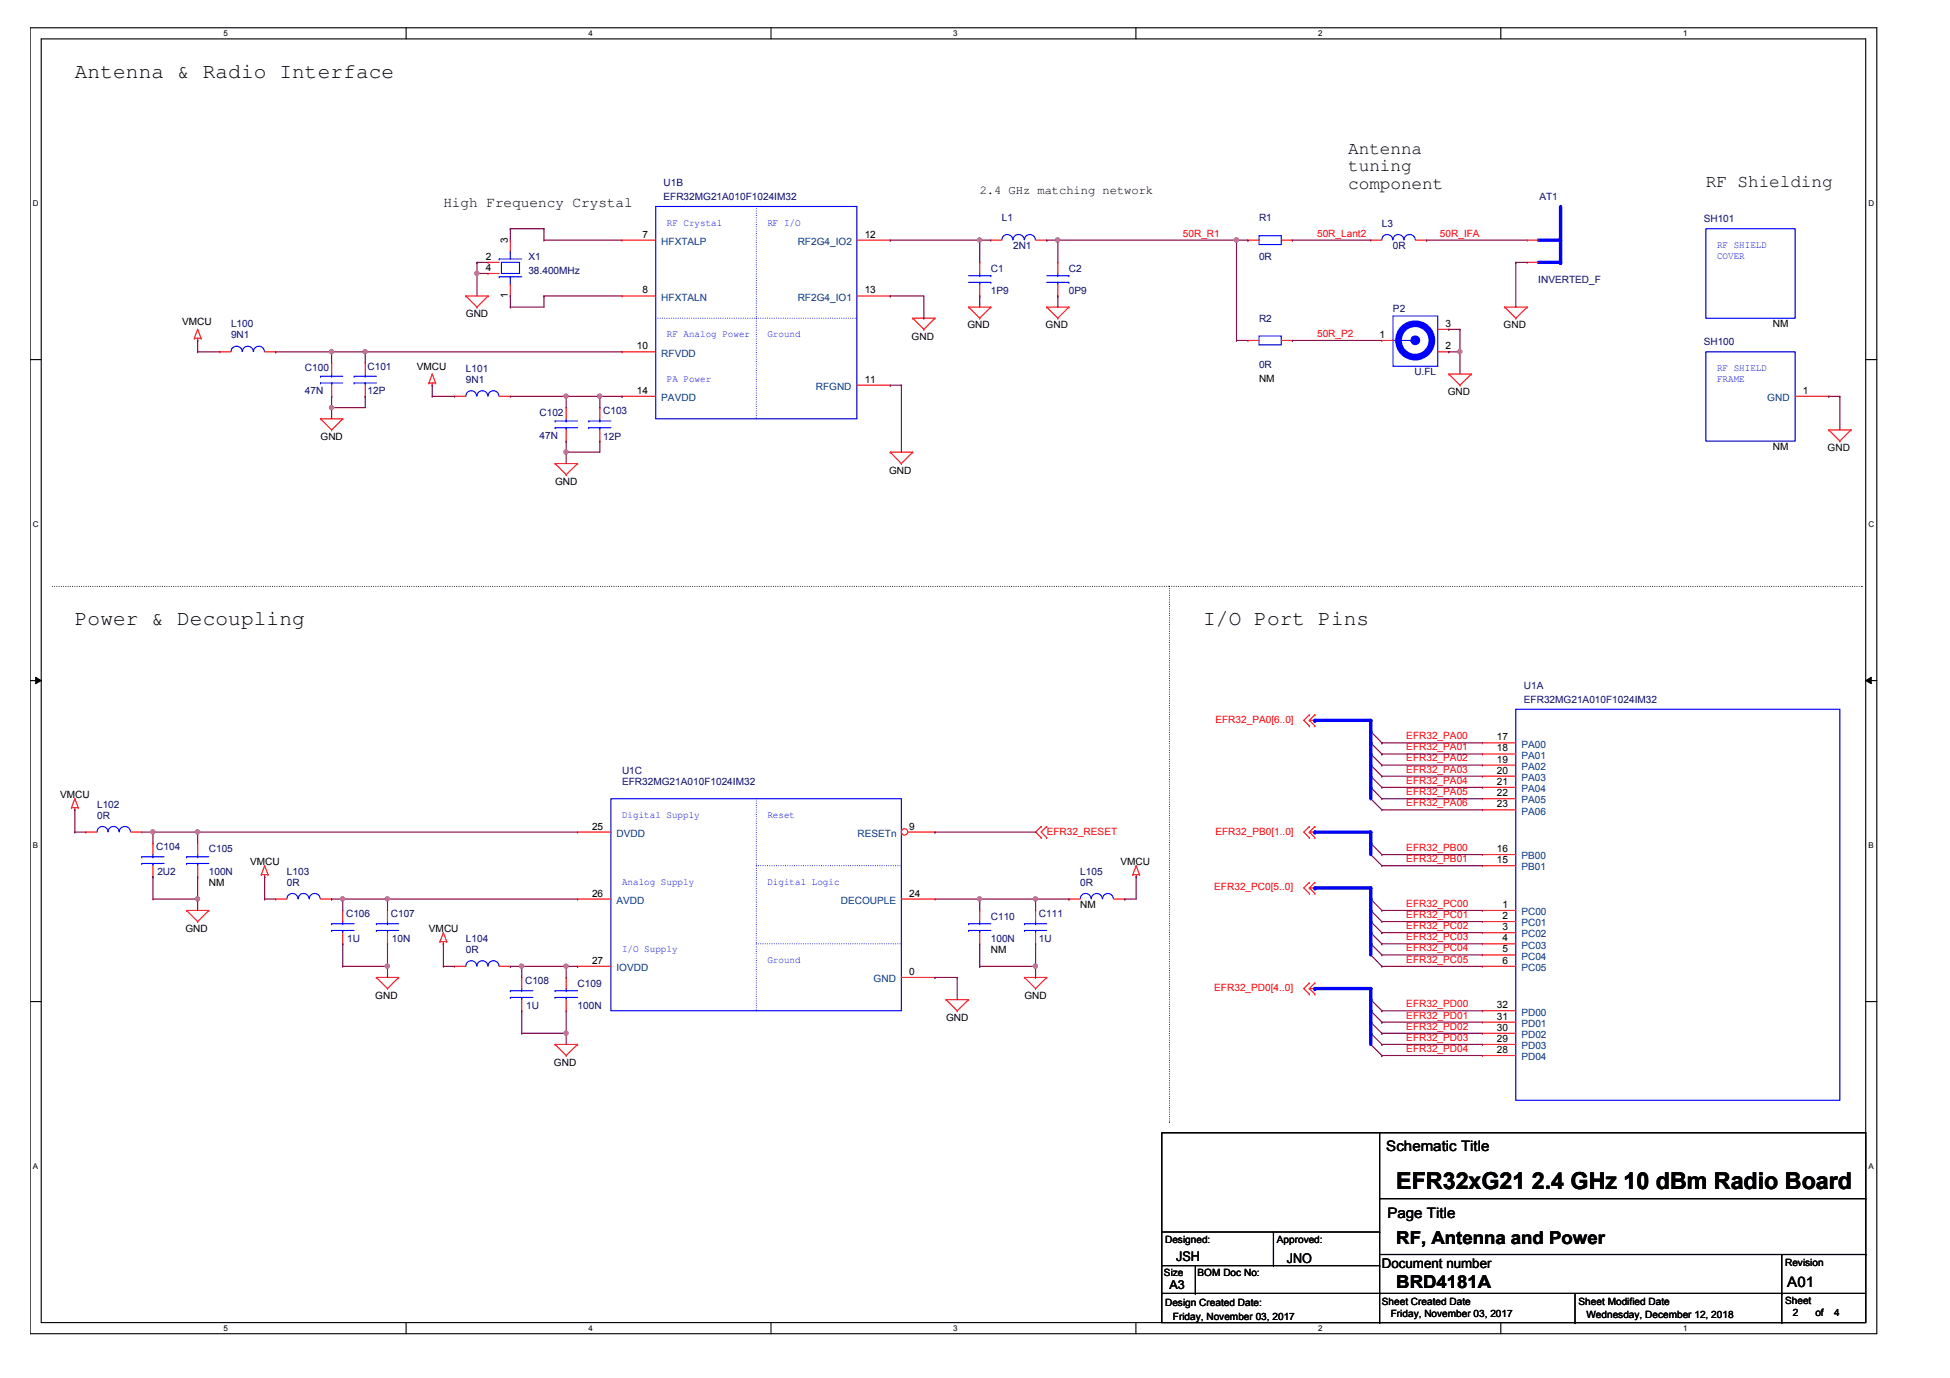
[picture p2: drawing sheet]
<svg xmlns="http://www.w3.org/2000/svg" width="297mm" height="210mm" viewBox="0 0 297 210" stroke-linecap="round" stroke-linejoin="round" font-family="sans-serif">
<defs><g id="words">
<text font-size="3.6" x="212.7" y="181.1">EFR32xG21 2.4 GHz 10 dBm Radio Board</text>
<g font-size="3.2">
<text x="11.4" y="11.9">Antenna &amp; Radio Interface</text>
<text x="11.4" y="95.2">Power &amp; Decoupling</text>
<text x="183.3" y="95.2">I/O Port Pins</text>
</g>
<g font-size="2.7">
<text x="205.4" y="23.4">Antenna</text>
<text x="205.4" y="26.1">tuning</text>
<text x="205.4" y="28.8">component</text>
<text x="259.9" y="28.5">RF Shielding</text>
<text x="212.7" y="189.5">RF, Antenna and Power</text>
<text x="212.7" y="196.2">BRD4181A</text>
</g>
<g font-size="2.2">
<text x="67.5" y="31.6">High Frequency Crystal</text>
<text x="211.2" y="175.3">Schematic Title</text>
<text x="211.3" y="185.5">Page Title</text>
<text x="272.3" y="196">A01</text>
</g>
<g font-size="2">
<text x="179.2" y="192.2">JSH</text>
<text x="196" y="192.3">JNO</text>
<text x="210.5" y="193.2">Document number</text>
</g>
<g font-size="1.9">
<text x="149.2" y="29.5">2.4 GHz matching network</text>
<text x="178.2" y="196.3">A3</text>
</g>
<g font-size="1.5" fill="#000080">
<text x="101.1" y="28.4">U1B</text>
<text x="101.1" y="30.5">EFR32MG21A010F1024IM32</text>
<text x="152.6" y="33.7">L1</text>
<text x="191.8" y="33.7">R1</text>
<text x="210.5" y="34.5">L3</text>
<text x="234.5" y="30.5">AT1</text>
<text x="259.5" y="33.9">SH101</text>
<text x="80.5" y="39.7">X1</text>
<text x="80.5" y="41.7">38.400MHz</text>
<text x="150.9" y="41.4">C1</text>
<text x="154.3" y="38">2N1</text>
<text x="162.8" y="41.4">C2</text>
<text x="191.8" y="39.7">0R</text>
<text x="212.2" y="38">0R</text>
<text x="150.9" y="44.7">1P9</text>
<text x="162.8" y="44.7">0P9</text>
<text x="212.2" y="47.5">P2</text>
<text x="234.3" y="43.1">INVERTED_F</text>
<text x="35.2" y="49.9">L100</text>
<text x="35.2" y="51.6">9N1</text>
<text x="191.8" y="49">R2</text>
<text x="259.5" y="52.6">SH100</text>
<text x="46.5" y="56.5">C100</text>
<text x="56" y="56.3">C101</text>
<text x="71" y="56.7">L101</text>
<text x="71" y="58.4">9N1</text>
<text x="191.8" y="56">0R</text>
<text x="215.4" y="57.2">U.FL</text>
<text x="46.5" y="60.1">47N</text>
<text x="56" y="60.1">12P</text>
<text x="82.2" y="63.3">C102</text>
<text x="91.9" y="63">C103</text>
<text x="82.2" y="66.9">47N</text>
<text x="91.9" y="67.1">12P</text>
<text x="232.1" y="105">U1A</text>
<text x="232.1" y="107.1">EFR32MG21A010F1024IM32</text>
<text x="94.8" y="117.9">U1C</text>
<text x="94.8" y="119.6">EFR32MG21A010F1024IM32</text>
<text x="14.8" y="123.1">L102</text>
<text x="14.8" y="124.8">0R</text>
<text x="23.8" y="129.5">C104</text>
<text x="31.8" y="129.8">C105</text>
<text x="24" y="133.3">2U2</text>
<text x="31.8" y="133.3">100N</text>
<text x="43.7" y="133.3">L103</text>
<text x="43.7" y="135">0R</text>
<text x="164.6" y="133.3">L105</text>
<text x="164.6" y="135">0R</text>
<text x="52.7" y="139.7">C106</text>
<text x="52.9" y="143.5">1U</text>
<text x="59.5" y="139.7">C107</text>
<text x="59.7" y="143.5">10N</text>
<text x="71" y="143.5">L104</text>
<text x="150.9" y="140.1">C110</text>
<text x="150.9" y="143.5">100N</text>
<text x="158.3" y="139.7">C111</text>
<text x="158.3" y="143.5">1U</text>
<text x="71" y="145.2">0R</text>
<text x="80" y="149.9">C108</text>
<text x="80.2" y="153.7">1U</text>
<text x="88" y="150.3">C109</text>
<text x="88" y="153.7">100N</text>
</g>
<g font-size="1.5" fill="#00f">
<text x="101.6" y="34.4">RF Crystal</text>
<text x="116.9" y="34.4">RF I/O</text>
<text x="261.5" y="37.8">RF SHIELD</text>
<text x="261.5" y="39.5">COVER</text>
<text x="101.6" y="51.4">RF Analog Power</text>
<text x="116.9" y="51.4">Ground</text>
<text x="101.6" y="58.2">PA Power</text>
<text x="261.5" y="56.5">RF SHIELD</text>
<text x="261.5" y="58.2">FRAME</text>
<text x="94.8" y="124.6">Digital Supply</text>
<text x="116.9" y="124.6">Reset</text>
<text x="94.8" y="134.8">Analog Supply</text>
<text x="116.9" y="134.8">Digital Logic</text>
<text x="94.8" y="145">I/O Supply</text>
<text x="116.9" y="146.7">Ground</text>
</g>
<g font-size="1.5">
<text x="74" y="39.6">2</text>
<text x="74" y="41.3">4</text>
<text x="77.4" y="37.1" transform="rotate(-90 77.4 37.1)">3</text>
<text x="97.8" y="36.2">7</text>
<text x="131.7" y="36.2">12</text>
<text x="77.4" y="45.4" transform="rotate(-90 77.4 45.4)">1</text>
<text x="97.8" y="44.7">8</text>
<text x="131.7" y="44.7">13</text>
<text x="27.7" y="49.5">VMCU</text>
<text x="71" y="48.3">GND</text>
<text x="97" y="53.2">10</text>
<text x="138.9" y="51.7">GND</text>
<text x="147.4" y="50">GND</text>
<text x="159.3" y="50">GND</text>
<text x="210.2" y="51.5">1</text>
<text x="220.2" y="49.8">3</text>
<text x="220.2" y="53.2">2</text>
<text x="229" y="50">GND</text>
<text x="270.1" y="49.9">NM</text>
<text x="63.5" y="56.3">VMCU</text>
<text x="97" y="60">14</text>
<text x="131.7" y="58.3">11</text>
<text x="191.8" y="58.2">NM</text>
<text x="274.6" y="60">1</text>
<text x="220.5" y="60.2">GND</text>
<text x="48.8" y="67.1">GND</text>
<text x="270.1" y="68.6">NM</text>
<text x="278.4" y="68.7">GND</text>
<text x="84.6" y="73.9">GND</text>
<text x="135.4" y="72.2">GND</text>
<text x="228" y="112.8">17</text>
<text x="228" y="119.5">21</text>
<text x="228" y="114.5">18</text>
<text x="228" y="116.2">19</text>
<text x="228" y="117.9">20</text>
<text x="9.2" y="121.5">VMCU</text>
<text x="228" y="121.3">22</text>
<text x="228" y="123">23</text>
<text x="38.1" y="131.7">VMCU</text>
<text x="90.2" y="126.4">25</text>
<text x="138.5" y="126.4">9</text>
<text x="170.7" y="131.7">VMCU</text>
<text x="228" y="129.8">16</text>
<text x="228" y="131.5">15</text>
<text x="31.8" y="135">NM</text>
<text x="90.2" y="136.6">26</text>
<text x="138.5" y="136.6">24</text>
<text x="28.3" y="141.9">GND</text>
<text x="65.3" y="141.9">VMCU</text>
<text x="164.6" y="138.3">NM</text>
<text x="228.9" y="141.7">3</text>
<text x="228.9" y="143.4">4</text>
<text x="228.9" y="138.3">1</text>
<text x="228.9" y="140">2</text>
<text x="90.2" y="146.8">27</text>
<text x="138.5" y="148.5">0</text>
<text x="150.9" y="145.2">NM</text>
<text x="228.9" y="145.1">5</text>
<text x="228.9" y="146.8">6</text>
<text x="57.2" y="152.1">GND</text>
<text x="144.1" y="155.5">GND</text>
<text x="156.1" y="152.1">GND</text>
<text x="228" y="153.6">32</text>
<text x="228" y="155.3">31</text>
<text x="228" y="157">30</text>
<text x="228" y="158.7">29</text>
<text x="228" y="160.4">28</text>
<text x="84.4" y="162.3">GND</text>
<text x="177.5" y="189.4">Designed:</text>
<text x="194.5" y="189.4">Approved:</text>
<text x="177.3" y="194.4">Size</text>
<text x="182.4" y="194.4">BOM Doc No:</text>
<text x="271.9" y="192.8">Revision</text>
<text x="177.5" y="199">Design Created Date:</text>
<text x="178.7" y="201">Friday, November 03, 2017</text>
<text x="210.5" y="198.8">Sheet Created Date</text>
<text x="211.9" y="200.7">Friday, November 03, 2017</text>
<text x="240.5" y="198.8">Sheet Modified Date</text>
<text x="241.7" y="200.8">Wednesday, December 12, 2018</text>
<text x="271.9" y="198.6">Sheet</text>
<text x="273.1" y="200.5">2</text>
<text x="276.5" y="200.5">of</text>
<text x="279.4" y="200.5">4</text>
</g>
<g font-size="1.5" fill="#004080">
<text x="100.7" y="37.3">HFXTALP</text>
<text x="121.5" y="37.3">RF2G4_IO2</text>
<text x="100.7" y="45.8">HFXTALN</text>
<text x="121.5" y="45.8">RF2G4_IO1</text>
<text x="100.7" y="54.3">RFVDD</text>
<text x="124.3" y="59.4">RFGND</text>
<text x="100.7" y="61.1">PAVDD</text>
<text x="269.2" y="61.1">GND</text>
<text x="231.7" y="113.9">PA00</text>
<text x="231.7" y="115.6">PA01</text>
<text x="231.7" y="117.3">PA02</text>
<text x="231.7" y="119">PA03</text>
<text x="231.7" y="120.6">PA04</text>
<text x="231.7" y="122.4">PA05</text>
<text x="231.7" y="124.1">PA06</text>
<text x="93.9" y="127.5">DVDD</text>
<text x="130.6" y="127.5">RESETn</text>
<text x="231.7" y="130.9">PB00</text>
<text x="93.9" y="137.7">AVDD</text>
<text x="128.1" y="137.7">DECOUPLE</text>
<text x="231.7" y="132.6">PB01</text>
<text x="231.7" y="142.8">PC02</text>
<text x="231.7" y="139.4">PC00</text>
<text x="231.7" y="141.1">PC01</text>
<text x="93.9" y="147.9">IOVDD</text>
<text x="133.1" y="149.6">GND</text>
<text x="231.7" y="146.2">PC04</text>
<text x="231.7" y="144.5">PC03</text>
<text x="231.7" y="147.9">PC05</text>
<text x="231.7" y="154.7">PD00</text>
<text x="231.7" y="156.4">PD01</text>
<text x="231.7" y="158.1">PD02</text>
<text x="231.7" y="159.8">PD03</text>
<text x="231.7" y="161.5">PD04</text>
</g>
<g font-size="1.5" fill="#f00">
<text x="180.2" y="36">50R_R1</text>
<text x="200.6" y="36">50R_Lant2</text>
<text x="219.3" y="36">50R_IFA</text>
<text x="200.6" y="51.3">50R_P2</text>
<text x="185.1" y="110.1">EFR32_PA0[6..0]</text>
<text x="214.2" y="112.6">EFR32_PA00</text>
<text x="214.2" y="116">EFR32_PA02</text>
<text x="214.2" y="117.7">EFR32_PA03</text>
<text x="214.2" y="119.4">EFR32_PA04</text>
<text x="214.2" y="114.3">EFR32_PA01</text>
<text x="214.2" y="121.1">EFR32_PA05</text>
<text x="214.2" y="122.8">EFR32_PA06</text>
<text x="159.4" y="127.1">EFR32_RESET</text>
<text x="185.1" y="127.1">EFR32_PB0[1..0]</text>
<text x="214.2" y="129.6">EFR32_PB00</text>
<text x="214.2" y="131.3">EFR32_PB01</text>
<text x="185" y="135.6">EFR32_PC0[5..0]</text>
<text x="214.2" y="138.1">EFR32_PC00</text>
<text x="214.2" y="139.8">EFR32_PC01</text>
<text x="214.2" y="143.2">EFR32_PC03</text>
<text x="214.2" y="141.5">EFR32_PC02</text>
<text x="214.2" y="146.6">EFR32_PC05</text>
<text x="214.2" y="144.9">EFR32_PC04</text>
<text x="185" y="151">EFR32_PD0[4..0]</text>
<text x="214.2" y="153.4">EFR32_PD00</text>
<text x="214.2" y="155.2">EFR32_PD01</text>
<text x="214.2" y="156.8">EFR32_PD02</text>
<text x="214.2" y="158.5">EFR32_PD03</text>
<text x="214.2" y="160.2">EFR32_PD04</text>
</g>
<g font-size="1.2">
<text x="34" y="5.5">5</text>
<text x="89.6" y="5.5">4</text>
<text x="145.2" y="5.5">3</text>
<text x="200.8" y="5.5">2</text>
<text x="256.4" y="5.5">1</text>
<text x="5" y="31.5">D</text>
<text x="284.6" y="31.5">D</text>
<text x="5" y="80.3">C</text>
<text x="284.6" y="80.3">C</text>
<text x="5" y="129.2">B</text>
<text x="284.6" y="129.2">B</text>
<text x="5" y="178.1">A</text>
<text x="284.6" y="178.1">A</text>
<text x="34" y="202.7">5</text>
<text x="89.6" y="202.7">4</text>
<text x="145.2" y="202.7">3</text>
<text x="200.8" y="202.7">2</text>
<text x="256.4" y="202.7">1</text>
</g>
</g></defs>
<path d="M4.6 4.2h281.3v199h-281.3zM6.3 5.9h277.9v195.6h-277.9z" fill="none" stroke="#000" stroke-width=".17"/>
<g fill="#fff">
<path d="M34 4.4h.7v1.4h-.7z"/>
<path d="M34 201.6h.7v1.4h-.7z"/>
</g>
<path d="M61.9 4.2v1.7M61.9 201.5v1.7" fill="none" stroke="#000" stroke-width=".17"/>
<g fill="#fff">
<path d="M89.6 4.4h.7v1.4h-.7z"/>
<path d="M89.6 201.6h.7v1.4h-.7z"/>
</g>
<path d="M117.4 4.2v1.7M117.4 201.5v1.7" fill="none" stroke="#000" stroke-width=".17"/>
<g fill="#fff">
<path d="M145.2 4.4h.7v1.4h-.7z"/>
<path d="M145.2 201.6h.7v1.4h-.7z"/>
</g>
<path d="M173 4.2v1.7M173 201.5v1.7" fill="none" stroke="#000" stroke-width=".17"/>
<g fill="#fff">
<path d="M200.8 4.4h.6v1.4h-.6z"/>
<path d="M200.8 201.6h.6v1.4h-.6z"/>
</g>
<path d="M228.6 4.2v1.7M228.6 201.5v1.7" fill="none" stroke="#000" stroke-width=".17"/>
<g fill="#fff">
<path d="M256.4 4.4h.6v1.4h-.6z"/>
<path d="M256.4 201.6h.6v1.4h-.6z"/>
<path d="M5 30.4h.9v1.3h-.9z"/>
<path d="M284.6 30.4h.9v1.3h-.9z"/>
<path d="M5 79.2h.9v1.4h-.9z"/>
<path d="M284.6 79.2h.9v1.4h-.9z"/>
</g>
<path d="M4.6 54.8h1.7M284.2 54.8h1.7" fill="none" stroke="#000" stroke-width=".17"/>
<g fill="#fff">
<path d="M5 128.1h.8v1.4h-.8z"/>
<path d="M284.6 128.1h.8v1.4h-.8z"/>
</g>
<path d="M4.6 103.7h1.7M284.2 103.7h1.7" fill="none" stroke="#000" stroke-width=".17"/>
<path d="M5.4 103.2l.9 .5-.9 .4zM284.2 103.7l.8-.5v.9z" fill="#000"/>
<path d="M5.4 103.2l.9 .5-.9 .4zM284.2 103.7l.8-.5v.9z" fill="none" stroke="#000" stroke-width=".15"/>
<g fill="#fff">
<path d="M5 177h.8v1.3h-.8z"/>
<path d="M284.6 177h.8v1.3h-.8z"/>
</g>
<g fill="none" stroke="#000" stroke-width=".17">
<path d="M4.6 152.6h1.7M284.2 152.6h1.7M177 172.6h107.2v28.9h-107.2zM210.2 172.6v28.9M177 197h.1M177 197h107.2M177 192.8h33.2M177 187.7h33.2M182.1 197h.1M182.1 192.8v4.2M194 192.8h.1M194 187.7v5.1"/>
<path d="M210.2 197h.1M210.2 192.8h.1M210.2 187.7h.1M210.2 182.6h74M210.2 191.1h74M239.9 197v4.5M271.4 197h.1M271.4 191.1v10.4M284.2 182.6h.1M284.2 191.1h.1M210.2 201.5h.1M239.9 201.5h.1"/>
<path d="M271.4 201.5h.1"/>
</g>
<path d="M8 89.3h170.2M178.2 89.3v81.7M178.2 89.3h.1M178.2 89.3h105.5M283.7 89.3h.1M178.2 171h.1" fill="none" stroke="#000" stroke-width=".17" stroke-dasharray="0 .3"/>
<g fill="none" stroke="#f00" stroke-width=".17">
<path d="M74.4 40h.1M74.4 40h1.6M77.7 36.6h.1M77.7 36.6v1.7M190.1 36.6h.1M190.1 36.6h1.7M195.2 36.6h1.7M196.9 36.6h.1M29.6 51.5h.1M29.6 51.5h1M30.1 51.9h.1M30.1 50.2h.1"/>
<path d="M30.1 51.5v.4M30.1 50.2l-.5 1.3M30.1 50.2l.5 1.3M30.6 51.5h.1M50.5 55.3h.1M50.5 55.3v1.7M50.5 58.7v1.7M55.6 55.3h.1M55.6 55.3v1.7M55.6 58.7v1.7M65.3 58.3h.1M65.3 58.3h1.1"/>
<path d="M65.8 58.7h.1M65.8 57h.1M65.8 58.3v.4M65.8 57l-.5 1.3M65.8 57l.6 1.3M66.4 58.3h.1M71 45.1h.1M71 45.1h3.4M71 45.1l1.7 1.7M72.7 46.8h.1M74.4 45.1h.1M74.4 41.7h.1"/>
<path d="M74.4 45.1l-1.7 1.7M74.4 41.7h1.6M77.7 45.1h.1M77.7 43.3v1.8M139 48.5h.1M139 48.5h3.4M139 48.5l1.7 1.7M140.7 50.2h.1M142.4 48.5h.1M142.4 48.5l-1.7 1.7M147.5 46.8h.1M147.5 46.8h3.4"/>
<path d="M147.5 46.8l1.7 1.7M149.2 48.5h.1M150.9 46.8h.1M150.9 46.8l-1.7 1.7M159.4 46.8h.1M159.4 46.8h3.4M159.4 46.8l1.7 1.7M161.1 48.5h.1M162.8 46.8h.1M162.8 46.8l-1.7 1.7M220.7 57h.1M220.7 57h3.4"/>
<path d="M220.7 57l1.7 1.7M222.4 58.7h.1M224.1 57h.1M224.1 57l-1.7 1.7M229.2 46.8h.1M229.2 46.8h3.4M229.2 46.8l1.7 1.7M230.9 48.5h.1M232.6 46.8h.1M232.6 46.8l-1.7 1.7M48.8 63.8h.1M48.8 63.8h3.4"/>
<path d="M48.8 63.8l1.7 1.7M50.5 65.5h.1M50.5 60.4h.1M52.2 63.8h.1M52.2 63.8l-1.7 1.7M55.6 60.4h.1M84.6 70.6h.1M84.6 70.6h3.4M84.6 70.6l1.6 1.7M86.2 72.3h.1M88 70.6h.1M88 70.6l-1.8 1.7"/>
<path d="M135.6 68.9h.1M135.6 68.9h3.4M135.6 68.9l1.7 1.7M137.3 70.6h.1M139 68.9h.1M139 68.9l-1.7 1.7M278.6 65.5h.1M278.6 65.5h3.4M278.6 65.5l1.7 1.7M280.3 67.2h.1M282 65.5h.1M282 65.5l-1.7 1.7"/>
<path d="M199.4 108.9h.1M199.4 110.6h.1M199.4 109.7h.1M199.4 108.9l-.8 .8 .8 .9M199.4 109.7l.9 .9M199.4 109.7h.9M200.3 108.9h.1M200.3 110.6h.1M200.3 108.9l-.9 .8M225.8 119.9h.1M225.8 113.2h.1M225.8 114.8h.1"/>
<path d="M225.8 116.5h.1M225.8 118.2h.1M225.8 119.9h5.1M225.8 113.2h5.1M225.8 114.8h5.1M225.8 116.5h5.1M225.8 118.2h5.1M10.9 123h.1M10.9 123h1M11.4 123.4h.1M11.4 121.7h.1M11.4 123v.4"/>
<path d="M11.4 121.7l-.5 1.3M11.4 121.7l.5 1.3M11.9 123h.1M28.4 138.7h.1M28.4 138.7h3.4M28.4 138.7l1.7 1.7M31.8 138.7h.1M31.8 138.7l-1.7 1.7M39.8 133.2h.1M39.8 133.2h1M40.3 133.6h.1M40.3 131.9h.1"/>
<path d="M40.3 133.2v.4M40.3 131.9l-.5 1.3M40.3 131.9l.5 1.3M40.8 133.2h.1M59 138.7h.1M59 138.7v1.7M149.2 138.7h.1M149.2 138.7v1.7M158.6 127.6h.1M158.6 125.9h.1M158.6 125.9l-.9 .8 .9 .9M159.4 127.6h.1"/>
<path d="M159.4 125.9h.1M159.4 125.9l-.8 .8 .8 .9M172.6 133.2h.1M172.6 133.2h1M173.1 133.6h.1M173.1 131.9h.1M173.1 133.2v.4M173.1 131.9l.5 1.3M173.1 131.9l-.5 1.3M173.6 133.2h.1M199.4 125.9h.1M199.4 127.6h.1"/>
<path d="M199.4 126.7h.1M199.4 136.1h.1M199.4 134.4h.1M199.4 135.3h.1M199.4 125.9l-.8 .8 .8 .9M199.4 126.7l.9 .9M199.4 126.7h.9M199.4 134.4l-.8 .9 .8 .8M199.4 135.3l.9 .8M199.4 135.3h.9M200.3 125.9h.1M200.3 127.6h.1"/>
<path d="M200.3 136.1h.1M200.3 134.4h.1M200.3 125.9l-.9 .8M200.3 134.4l-.9 .9M225.8 138.7h.1M225.8 121.7h.1M225.8 123.4h.1M225.8 130.2h.1M225.8 131.9h.1M225.8 138.7h5.1M225.8 121.7h5.1M225.8 123.4h5.1"/>
<path d="M225.8 130.2h5.1M225.8 131.9h5.1M30.1 140.4h.1M57.3 148.9h.1M57.3 148.9h3.4M57.3 148.9l1.7 1.7M59 150.6h.1M59 143.8h.1M59 142.1v1.7M60.7 148.9h.1M60.7 148.9l-1.7 1.7M67 143.4h.1"/>
<path d="M67 143.4h1M67.5 143.8h.1M67.5 142.1h.1M67.5 143.4v.4M67.5 142.1l-.5 1.3M67.5 142.1l.5 1.3M68 143.4h.1M84.6 159.1h.1M84.6 159.1h3.4M84.6 159.1l1.6 1.7M88 159.1h.1M88 159.1l-1.8 1.7"/>
<path d="M144.1 152.3h.1M144.1 152.3h3.4M144.1 152.3l1.7 1.7M145.8 154h.1M147.5 152.3h.1M147.5 152.3l-1.7 1.7M149.2 143.8h.1M149.2 142.1v1.7M156.1 148.9h.1M156.1 148.9h3.3M156.1 148.9l1.6 1.7M157.7 150.6h.1"/>
<path d="M159.4 148.9h.1M159.4 148.9l-1.7 1.7M199.4 151.4h.1M199.4 149.7h.1M199.4 150.6h.1M199.4 149.7l-.8 .9 .8 .8M199.4 150.6l.9 .8M199.4 150.6h.9M200.3 151.4h.1M200.3 149.7h.1M200.3 149.7l-.9 .9M225.8 142.1h.1"/>
<path d="M225.8 145.5h.1M225.8 143.8h.1M225.8 147.2h.1M225.8 140.4h.1M225.8 154h.1M225.8 155.7h.1M225.8 157.4h.1M225.8 159.1h.1M225.8 159.1h5.1M225.8 142.1h5.1M225.8 145.5h5.1M225.8 143.8h5.1"/>
<path d="M225.8 147.2h5.1M225.8 140.4h5.1M225.8 154h5.1M225.8 155.7h5.1M225.8 157.4h5.1M86.2 160.8h.1M225.8 160.8h.1M225.8 160.8h5.1"/>
</g>
<g fill="none" stroke="#800040" stroke-width=".17">
<path d="M208.8 114.8h.1M208.8 116.5h.1M208.8 118.2h.1M208.8 119.9h.1M208.8 111.4l1.7 1.8M208.8 113.2l1.7 1.6M208.8 114.8l1.7 1.7M208.8 116.5l1.7 1.7M208.8 118.2l1.7 1.7M208.8 119.9l1.7 1.8M210.5 113.2h.1M210.5 114.8h.1"/>
<path d="M208.8 128.4h.1M208.8 136.9h.1M208.8 138.7h.1M208.8 130.2h.1M208.8 121.7h.1M208.8 128.4l1.7 1.8M208.8 136.9l1.7 1.8M208.8 138.7l1.7 1.7M208.8 130.2l1.7 1.7M208.8 121.7l1.7 1.7M208.8 143.8h.1M208.8 145.5h.1"/>
<path d="M208.8 152.3l1.7 1.7M208.8 154l1.7 1.7M208.8 155.7l1.7 1.7M208.8 157.4l1.7 1.7M208.8 159.1l1.7 1.7M208.8 143.8l1.7 1.7M208.8 145.5l1.7 1.7M208.8 142.1l1.7 1.7M208.8 140.4l1.7 1.7M210.5 154h.1M210.5 155.7h.1M210.5 157.4h.1"/>
<path d="M210.5 159.1h.1M210.5 143.8h.1M210.5 142.1h.1M210.5 160.8h.1"/>
</g>
<g fill="none" stroke="#00f" stroke-width=".17">
<path d="M76 39.5h.1M76 39.5h3.5M76.4 40h2.7v1.7h-2.7zM77.7 38.3h.1M77.7 38.3v1.2M191.8 35.9h3.4v1.4h-3.4zM48.8 57.3h.1M48.8 58.3h.1M48.8 57.3h3.4M48.8 58.3h3.4M50.5 58.3h.1M50.5 57.3h.1"/>
<path d="M50.5 57v.3M50.5 58.3v.4M53.9 57.3h.1M53.9 58.3h.1M53.9 57.3h3.4M53.9 58.3h3.4M55.6 58.3h.1M55.6 57.3h.1M55.6 57v.3M55.6 58.3v.4M76 42.2h.1M76 42.2h3.5"/>
<path d="M77.7 42.2h.1M77.7 42.2v1.1M230.9 108h49.4v59.6h-49.4zM93.1 121.7h44.2v32.3h-44.2zM57.3 140.7h.1M57.3 141.7h.1M57.3 140.7h3.4M57.3 141.7h3.4M59 141.7h.1M59 140.7h.1M59 140.4v.3M59 141.7v.4"/>
<path d="M147.5 140.7h.1M147.5 141.7h.1M147.5 140.7h3.4M147.5 141.7h3.4M149.2 141.7h.1M149.2 140.7h.1M149.2 140.4v.3M149.2 141.7v.4"/>
</g>
<path d="M115.2 121.7v32.3M115.2 131.9h22.1M137.3 131.9h.1M115.2 143.8h22.1M115.2 154h.1M137.3 143.8h.1" fill="none" stroke="#00f" stroke-width=".17" stroke-dasharray="0 .3"/>
<circle cx="137.8" cy="126.7" r=".49" fill="#fff"/>
<g fill="none" stroke="#f00" stroke-width=".17">
<path d="M94.8 36.6h.1M94.8 36.6h5.1M130.5 36.6h5.1M135.6 36.6h.1M150.9 36.6h.1M150.9 36.6h1.7M157.7 36.6h1.7M159.4 36.6h.1M161.1 40h.1M161.1 40v1.7M208.8 36.6h.1M208.8 36.6h1.7"/>
<path d="M215.6 36.6h1.7M217.3 36.6h.1M33.5 53.6h.1M33.5 53.6h1.7M40.3 53.6h1.7M42 53.6h.1M94.8 53.6h.1M94.8 45.1h.1M94.8 53.6h5.1M94.8 45.1h5.1M130.5 45.1h5.1M130.5 58.7h5.1"/>
<path d="M135.6 45.1h.1M135.6 58.7h.1M161.1 45.1h.1M161.1 43.3v1.8M190.1 51.9h.1M190.1 51.9h1.7M195.2 51.9h1.7M196.9 51.9h.1M69.2 60.4h.1M69.2 60.4h1.8M76 60.4h1.7M77.7 60.4h.1"/>
<path d="M86.2 62.1h.1M86.2 67.2h.1M86.2 62.1v1.7M86.2 65.5v1.7M94.8 60.4h.1M94.8 60.4h5.1M13.1 126.7h.1M13.1 126.7h1.7M19.9 126.7h1.7M21.6 126.7h.1M23.3 128.4h.1M23.3 133.6h.1"/>
<path d="M23.3 128.4v1.8M23.3 131.9v1.7M42 136.9h.1M42 136.9h1.7M48.8 136.9h1.7M50.5 136.9h.1M88 126.7h.1M88 136.9h.1M88 126.7h5.1M88 136.9h5.1M137.3 136.9h5.1M138.3 126.7h4.1"/>
<path d="M142.4 126.7h.1M142.4 136.9h.1M162.8 136.9h.1M162.8 136.9h1.8M169.6 136.9h1.7M171.3 136.9h.1M79.5 148.9h.1M79.5 154h.1M79.5 148.9v1.7M79.5 152.3v1.7M88 147.2h.1M88 147.2h5.1"/>
<path d="M137.3 148.9h5.1M142.4 148.9h.1"/>
<circle cx="137.8" cy="126.7" r=".49"/>
</g>
<g fill="none" stroke="#00f" stroke-width=".17">
<path d="M99.9 31.5h30.6v32.3h-30.6zM152.6 36.5a.83 .83 0 0 1 .9-.8 .83 .83 0 0 1 .8 .8M154.3 36.5a.85 .85 0 0 1 .9-.8 .85 .85 0 0 1 .8 .8M156.1 36.5a.83 .83 0 0 1 .8-.8 .83 .83 0 0 1 .8 .8M210.5 36.5a.83 .83 0 0 1 .8-.8 .83 .83 0 0 1 .8 .8M212.2 36.5a.83 .83 0 0 1 .8-.8 .83 .83 0 0 1 .8 .8M213.9 36.5a.85 .85 0 0 1 .8-.8 .85 .85 0 0 1 .9 .8M35.2 53.6a.85 .85 0 0 1 .8-.9 .85 .85 0 0 1 .9 .9M36.9 53.6a.83 .83 0 0 1 .9-.9 .83 .83 0 0 1 .8 .9M38.6 53.6a.83 .83 0 0 1 .8-.9 .83 .83 0 0 1 .9 .9M159.4 42h3.4M159.4 43h3.4"/>
<path d="M161.1 43h.1M161.1 42h.1M161.1 41.7v.3M161.1 43v.3M162.8 42h.1M162.8 43h.1M191.8 51.2h3.4v1.3h-3.4zM71 60.3a.83 .83 0 0 1 .8-.8 .83 .83 0 0 1 .8 .8M72.7 60.3a.83 .83 0 0 1 .8-.8 .83 .83 0 0 1 .8 .8M74.4 60.3a.83 .83 0 0 1 .8-.8 .83 .83 0 0 1 .8 .8M84.6 64.1h.1M84.6 65.2h.1"/>
<path d="M84.6 64.1h3.4M84.6 65.2h3.4M86.2 65.2h.1M86.2 64.1h.1M86.2 63.8v.3M86.2 65.2v.3M14.8 126.7a.83 .83 0 0 1 .8-.8 .83 .83 0 0 1 .8 .8M16.5 126.7a.83 .83 0 0 1 .8-.8 .83 .83 0 0 1 .8 .8M18.2 126.7a.85 .85 0 0 1 .8-.8 .85 .85 0 0 1 .9 .8M21.6 130.5h.1M21.6 131.5h.1M21.6 130.5h3.4"/>
<path d="M21.6 131.5h3.4M23.3 131.5h.1M23.3 130.5h.1M23.3 130.2v.3M23.3 131.5v.4M43.7 136.9a.85 .85 0 0 1 .8-.8 .85 .85 0 0 1 .9 .8M45.4 136.9a.83 .83 0 0 1 .9-.8 .83 .83 0 0 1 .8 .8M47.1 136.9a.83 .83 0 0 1 .9-.8 .83 .83 0 0 1 .8 .8M164.6 136.9a.83 .83 0 0 1 .8-.8 .83 .83 0 0 1 .8 .8M166.3 136.9a.83 .83 0 0 1 .8-.8 .83 .83 0 0 1 .8 .8M168 136.9a.83 .83 0 0 1 .8-.8 .83 .83 0 0 1 .8 .8M77.7 150.9h.1"/>
<path d="M77.7 151.9h.1M77.7 150.9h3.5M77.7 151.9h3.5M79.5 151.9h.1M79.5 150.9h.1M79.5 150.6v.3M79.5 151.9v.4"/>
</g>
<path d="M115.2 31.5v32.3M99.9 48.5h15.3M115.2 48.5h.1M115.2 48.5h15.3M130.5 48.5h.1M115.2 63.8h.1" fill="none" stroke="#00f" stroke-width=".17" stroke-dasharray="0 .3"/>
<circle cx="215.6" cy="51.9" r="2.55" fill="none" stroke="#00f" stroke-width="1"/>
<circle cx="215.6" cy="51.8" r=".66" fill="#00f"/>
<g fill="none" stroke="#00f" stroke-width=".17">
<path d="M212.2 48.1h6.8v7.7h-6.8zM212.2 51.9h2.7M214.9 51.9h.1"/>
<circle cx="215.6" cy="51.8" r=".66"/>
</g>
<path d="M215.3 54.4h.7v.4h-.7z" fill-rule="evenodd" fill="#00f"/>
<path d="M215.3 54.4h.7v.4h-.7z" fill="none" stroke="#00f" stroke-width=".17"/>
<path d="M215.3 49h.7v.3h-.7z" fill-rule="evenodd" fill="#00f"/>
<g fill="none" stroke="#00f" stroke-width=".17">
<path d="M259.9 34.8h13.5v13.7h-13.5zM147.5 42h3.4M147.5 43h3.4M149.2 43h.1M149.2 42h.1M149.2 41.7v.3M149.2 43v.3M150.9 42h.1M150.9 43h.1M215.3 49h.7v.3h-.7zM259.9 53.6h13.5v13.6h-13.5zM89.7 64.1h.1"/>
<path d="M89.7 65.2h.1M89.7 64.1h3.4M89.7 65.2h3.4M91.4 65.2h.1M91.4 64.1h.1M91.4 63.8v.3M91.4 65.2v.3M28.4 130.5h.1M28.4 131.5h.1M28.4 130.5h3.4M28.4 131.5h3.4M30.1 131.5h.1"/>
<path d="M30.1 130.5h.1M30.1 130.2v.3M30.1 131.5v.4M71 147.2a.83 .83 0 0 1 .8-.9 .83 .83 0 0 1 .8 .9M72.7 147.2a.83 .83 0 0 1 .8-.9 .83 .83 0 0 1 .8 .9M74.4 147.2a.83 .83 0 0 1 .8-.9 .83 .83 0 0 1 .8 .9M156.1 140.7h.1M156.1 141.7h.1M156.1 140.7h3.3M156.1 141.7h3.3M157.7 141.7h.1M157.7 140.7h.1"/>
<path d="M157.7 140.4v.3M157.7 141.7v.4"/>
</g>
<g fill="none" stroke="#f00" stroke-width=".17">
<path d="M149.2 40h.1M149.2 40v1.7M149.2 45.1h.1M149.2 43.3v1.8M210.5 51.9h.1M210.5 51.9h1.7M219 50.2h1.7M219 53.6h1.7M220.7 50.2h.1M220.7 53.6h.1M91.4 62.1h.1M91.4 67.2h.1"/>
<path d="M91.4 62.1v1.7M91.4 65.5v1.7M273.4 60.4h5.2M278.6 60.4h.1M30.1 128.4h.1M30.1 133.6h.1M30.1 128.4v1.8M30.1 131.9v1.7M157.7 138.7h.1M157.7 138.7v1.7M69.2 147.2h.1M69.2 147.2h1.8"/>
<path d="M76 147.2h1.7M77.7 147.2h.1M157.7 143.8h.1M157.7 142.1v1.7"/>
</g>
<path d="M234.3 36.6h3.4" fill="none" stroke="#00f" stroke-width=".51"/>
<circle cx="237.7" cy="36.6" r=".25" fill="#00f"/>
<path d="M237.7 31.5v5.1" fill="none" stroke="#00f" stroke-width=".51"/>
<circle cx="237.7" cy="36.6" r=".25" fill="#00f"/>
<path d="M237.7 36.6v3.4" fill="none" stroke="#00f" stroke-width=".51"/>
<circle cx="237.7" cy="40" r=".25" fill="#00f"/>
<path d="M234.3 40h3.4" fill="none" stroke="#00f" stroke-width=".51"/>
<circle cx="237.7" cy="40" r=".25" fill="#00f"/>
<path d="M232.6 36.6h.1M232.6 40h.1M232.6 36.6h1.7M232.6 40h1.7M52.2 138.7h.1M52.2 138.7v1.7M52.2 143.8h.1M52.2 142.1v1.7M86.2 148.9h.1M86.2 154h.1M86.2 148.9v1.7M86.2 152.3v1.7" fill="none" stroke="#f00" stroke-width=".17"/>
<g fill="none" stroke="#00f" stroke-width=".17">
<path d="M50.5 140.7h.1M50.5 141.7h.1M50.5 140.7h3.4M50.5 141.7h3.4M52.2 141.7h.1M52.2 140.7h.1M52.2 140.4v.3M52.2 141.7v.4M84.6 150.9h.1M84.6 151.9h.1M84.6 150.9h3.4M84.6 151.9h3.4"/>
<path d="M86.2 151.9h.1M86.2 150.9h.1M86.2 150.6v.3M86.2 151.9v.4"/>
</g>
<path d="M135.6 36.6h.1M135.6 36.6h13.6M188.4 36.6h.1M188.4 36.6v15.3M135.6 58.7h.1M135.6 58.7h1.7" fill="none" stroke="#800040" stroke-width=".17"/>
<circle cx="149.2" cy="36.5" r=".32" fill="#f0f"/>
<circle cx="149.2" cy="36.5" r=".32" fill="none" stroke="#f0f" stroke-width=".17"/>
<path d="M149.2 36.6h.1M149.2 36.6h1.7M91.4 60.4h3.4M94.8 60.4h.1M142.4 148.9h.1M142.4 148.9h3.4M145.8 148.9h.1M145.8 148.9v3.4" fill="none" stroke="#800040" stroke-width=".17"/>
<circle cx="91.3" cy="60.3" r=".32" fill="#f0f"/>
<circle cx="91.3" cy="60.3" r=".32" fill="none" stroke="#f0f" stroke-width=".17"/>
<g fill="none" stroke="#800040" stroke-width=".17">
<path d="M82.9 36.6h.1M82.9 36.6h11.9M149.2 36.6h.1M149.2 36.6v3.4M161.1 36.6h29M188.4 36.6h.1M190.1 36.6h.1M82.9 45.1h.1M82.9 45.1h11.9M135.6 45.1h.1M135.6 45.1h5.1v3.4M137.3 58.7h.1"/>
<path d="M137.3 58.7v10.2M140.7 48.5h.1M188.4 51.9h.1M188.4 51.9h1.7M142.4 126.7h.1M142.4 126.7h15.3"/>
</g>
<circle cx="161.1" cy="36.5" r=".32" fill="#f0f"/>
<circle cx="161.1" cy="36.5" r=".32" fill="none" stroke="#f0f" stroke-width=".17"/>
<circle cx="188.3" cy="36.5" r=".32" fill="#f0f"/>
<circle cx="188.3" cy="36.5" r=".32" fill="none" stroke="#f0f" stroke-width=".17"/>
<path d="M278.6 60.4h.1M278.6 60.4h1.7M280.3 60.4h.1M280.3 60.4v5.1" fill="none" stroke="#800040" stroke-width=".17"/>
<path d="M208.8 136.9v1.8" fill="none" stroke="#00f" stroke-width=".51"/>
<circle cx="208.8" cy="136.9" r=".25" fill="#00f"/>
<path d="M208.8 113.2v1.6" fill="none" stroke="#00f" stroke-width=".51"/>
<circle cx="208.8" cy="113.2" r=".25" fill="#00f"/>
<path d="M208.8 114.8v1.7" fill="none" stroke="#00f" stroke-width=".51"/>
<circle cx="208.8" cy="114.8" r=".25" fill="#00f"/>
<path d="M208.8 116.5v1.7" fill="none" stroke="#00f" stroke-width=".51"/>
<circle cx="208.8" cy="116.5" r=".25" fill="#00f"/>
<path d="M210.5 154h.1M210.5 154h15.3" fill="none" stroke="#800040" stroke-width=".17"/>
<path d="M208.8 152.3v1.7" fill="none" stroke="#00f" stroke-width=".51"/>
<circle cx="208.8" cy="152.3" r=".25" fill="#00f"/>
<path d="M210.5 155.7h.1M210.5 155.7h15.3" fill="none" stroke="#800040" stroke-width=".17"/>
<path d="M208.8 154v1.7" fill="none" stroke="#00f" stroke-width=".51"/>
<circle cx="208.8" cy="154" r=".25" fill="#00f"/>
<path d="M210.5 157.4h.1M210.5 157.4h15.3" fill="none" stroke="#800040" stroke-width=".17"/>
<path d="M208.8 155.7v1.7" fill="none" stroke="#00f" stroke-width=".51"/>
<circle cx="208.8" cy="155.7" r=".25" fill="#00f"/>
<path d="M210.5 159.1h.1M210.5 159.1h15.3" fill="none" stroke="#800040" stroke-width=".17"/>
<path d="M208.8 157.4v1.7" fill="none" stroke="#00f" stroke-width=".51"/>
<circle cx="208.8" cy="157.4" r=".25" fill="#00f"/>
<path d="M208.8 118.2v1.7" fill="none" stroke="#00f" stroke-width=".51"/>
<circle cx="208.8" cy="118.2" r=".25" fill="#00f"/>
<path d="M210.5 116.5h.1M210.5 118.2h.1M210.5 119.9h.1M210.5 116.5h15.3M210.5 118.2h15.3M210.5 119.9h15.3M210.5 130.2h.1M210.5 130.2h15.3M210.5 160.8h.1M210.5 160.8h15.3" fill="none" stroke="#800040" stroke-width=".17"/>
<path d="M208.8 126.7v1.7" fill="none" stroke="#00f" stroke-width=".51"/>
<circle cx="208.8" cy="126.7" r=".25" fill="#00f"/>
<path d="M208.8 109.7v1.7" fill="none" stroke="#00f" stroke-width=".51"/>
<circle cx="208.8" cy="109.7" r=".25" fill="#00f"/>
<path d="M208.8 111.4v1.8" fill="none" stroke="#00f" stroke-width=".51"/>
<circle cx="208.8" cy="111.4" r=".25" fill="#00f"/>
<path d="M200.3 109.7h8.5" fill="none" stroke="#00f" stroke-width=".51"/>
<circle cx="200.3" cy="109.7" r=".25" fill="#00f"/>
<path d="M200.3 126.7h8.5" fill="none" stroke="#00f" stroke-width=".51"/>
<circle cx="200.3" cy="126.7" r=".25" fill="#00f"/>
<path d="M210.5 114.8h.1M210.5 113.2h.1M210.5 114.8h15.3M210.5 113.2h15.3M210.5 138.7h.1M210.5 138.7h15.3M210.5 140.4h.1M210.5 140.4h15.3" fill="none" stroke="#800040" stroke-width=".17"/>
<path d="M208.8 135.3v1.6" fill="none" stroke="#00f" stroke-width=".51"/>
<circle cx="208.8" cy="135.3" r=".25" fill="#00f"/>
<path d="M208.8 150.6v1.7" fill="none" stroke="#00f" stroke-width=".51"/>
<circle cx="208.8" cy="150.6" r=".25" fill="#00f"/>
<path d="M200.3 150.6h8.5" fill="none" stroke="#00f" stroke-width=".51"/>
<circle cx="200.3" cy="150.6" r=".25" fill="#00f"/>
<path d="M208.8 119.9v1.8" fill="none" stroke="#00f" stroke-width=".51"/>
<circle cx="208.8" cy="119.9" r=".25" fill="#00f"/>
<path d="M210.5 121.7h.1M210.5 131.9h.1M210.5 121.7h15.3M210.5 131.9h15.3M210.5 147.2h.1M210.5 143.8h.1M210.5 142.1h.1M210.5 145.5h.1M210.5 147.2h15.3M210.5 143.8h15.3M210.5 142.1h15.3M210.5 145.5h15.3" fill="none" stroke="#800040" stroke-width=".17"/>
<path d="M208.8 138.7v1.7" fill="none" stroke="#00f" stroke-width=".51"/>
<circle cx="208.8" cy="138.7" r=".25" fill="#00f"/>
<path d="M208.8 140.4v1.7" fill="none" stroke="#00f" stroke-width=".51"/>
<circle cx="208.8" cy="140.4" r=".25" fill="#00f"/>
<path d="M208.8 142.1v1.7" fill="none" stroke="#00f" stroke-width=".51"/>
<circle cx="208.8" cy="142.1" r=".25" fill="#00f"/>
<path d="M208.8 143.8v1.7" fill="none" stroke="#00f" stroke-width=".51"/>
<circle cx="208.8" cy="143.8" r=".25" fill="#00f"/>
<path d="M200.3 135.3h8.5" fill="none" stroke="#00f" stroke-width=".51"/>
<circle cx="200.3" cy="135.3" r=".25" fill="#00f"/>
<path d="M208.8 128.4v1.8" fill="none" stroke="#00f" stroke-width=".51"/>
<circle cx="208.8" cy="128.4" r=".25" fill="#00f"/>
<path d="M72.7 40h.1M72.7 40v5.1M77.7 34.8h.1M77.7 34.8h5.2M82.9 34.8h.1M82.9 34.8v1.8M72.7 41.7h.1M72.7 41.7h1.7M210.5 123.4h.1M210.5 123.4h15.3" fill="none" stroke="#800040" stroke-width=".17"/>
<circle cx="72.6" cy="41.6" r=".32" fill="#f0f"/>
<circle cx="72.6" cy="41.6" r=".32" fill="none" stroke="#f0f" stroke-width=".17"/>
<g fill="none" stroke="#800040" stroke-width=".17">
<path d="M72.7 40h.1M72.7 40h1.7M77.7 34.8h.1M77.7 34.8v1.8M159.4 36.6h.1M159.4 36.6h1.7M161.1 36.6h.1M161.1 36.6v3.4M217.3 36.6h.1M217.3 36.6h15.3M77.7 45.1h.1M77.7 46.8h.1"/>
<path d="M77.7 45.1v1.7M82.9 45.1h.1M82.9 45.1v1.7h-5.2M149.2 45.1h.1M149.2 45.1v1.7M161.1 45.1h.1M161.1 45.1v1.7M220.7 53.6h.1M220.7 50.2h.1M220.7 53.6h1.7M220.7 50.2h1.7M222.4 50.2h.1"/>
<path d="M222.4 53.6h.1M222.4 50.2v6.8"/>
</g>
<circle cx="222.4" cy="53.6" r=".32" fill="#f0f"/>
<circle cx="222.4" cy="53.6" r=".32" fill="none" stroke="#f0f" stroke-width=".17"/>
<path d="M196.9 36.6h.1M196.9 36.6h11.9M230.9 40h.1M230.9 40v6.8M230.9 40h1.7M196.9 51.9h.1M196.9 51.9h13.6M79.5 157.4h.1M79.5 157.4h6.7M86.2 157.4h.1M86.2 154v5.1" fill="none" stroke="#800040" stroke-width=".17"/>
<circle cx="86.2" cy="157.4" r=".32" fill="#f0f"/>
<circle cx="86.2" cy="157.4" r=".32" fill="none" stroke="#f0f" stroke-width=".17"/>
<path d="M86.2 147.2h.1M86.2 147.2v1.7" fill="none" stroke="#800040" stroke-width=".17"/>
<circle cx="86.2" cy="147.2" r=".32" fill="#f0f"/>
<circle cx="86.2" cy="147.2" r=".32" fill="none" stroke="#f0f" stroke-width=".17"/>
<g fill="none" stroke="#800040" stroke-width=".17">
<path d="M11.4 126.7h.1M11.4 123.4h.1M11.4 126.7h1.7M11.4 123.4v3.3M21.6 126.7h1.7M23.3 126.7h.1M30.1 133.6h.1M30.1 126.7h.1M30.1 126.7h57.9M30.1 126.7v1.7M30.1 133.6v3.3M67.5 147.2h.1"/>
<path d="M67.5 143.8h.1M67.5 147.2h1.7M67.5 143.8v3.4M77.7 147.2h.1M77.7 147.2h1.8M86.2 147.2h1.8M88 147.2h.1"/>
</g>
<circle cx="30.1" cy="126.7" r=".32" fill="#f0f"/>
<circle cx="30.1" cy="126.7" r=".32" fill="none" stroke="#f0f" stroke-width=".17"/>
<path d="M23.3 126.7h.1M23.3 126.7v1.7M59 136.9h.1M59 136.9h29" fill="none" stroke="#800040" stroke-width=".17"/>
<circle cx="59" cy="136.9" r=".32" fill="#f0f"/>
<circle cx="59" cy="136.9" r=".32" fill="none" stroke="#f0f" stroke-width=".17"/>
<path d="M23.3 126.7h.1M23.3 126.7h6.8" fill="none" stroke="#800040" stroke-width=".17"/>
<circle cx="23.3" cy="126.7" r=".32" fill="#f0f"/>
<circle cx="23.3" cy="126.7" r=".32" fill="none" stroke="#f0f" stroke-width=".17"/>
<path d="M23.3 133.6h.1M23.3 133.6v3.3M40.3 136.9h.1M40.3 136.9h1.7M50.5 136.9h.1M50.5 136.9h8.5M52.2 136.9h.1M79.5 147.2h6.7M86.2 147.2h.1" fill="none" stroke="#800040" stroke-width=".17"/>
<circle cx="52.2" cy="136.9" r=".32" fill="#f0f"/>
<circle cx="52.2" cy="136.9" r=".32" fill="none" stroke="#f0f" stroke-width=".17"/>
<path d="M40.3 133.6h.1M40.3 133.6v3.3M59 136.9h.1M59 136.9v1.8M59 143.8h.1M59 143.8v3.4M79.5 154h.1M79.5 147.2h.1M79.5 147.2v1.7M79.5 154v3.4" fill="none" stroke="#800040" stroke-width=".17"/>
<circle cx="79.4" cy="147.2" r=".32" fill="#f0f"/>
<circle cx="79.4" cy="147.2" r=".32" fill="none" stroke="#f0f" stroke-width=".17"/>
<path d="M23.3 136.9h.1M23.3 136.9h6.8M52.2 136.9h.1M52.2 136.9v1.8M52.2 143.8h.1M52.2 143.8v3.4" fill="none" stroke="#800040" stroke-width=".17"/>
<circle cx="30.1" cy="136.9" r=".32" fill="#f0f"/>
<circle cx="30.1" cy="136.9" r=".32" fill="none" stroke="#f0f" stroke-width=".17"/>
<path d="M30.1 136.9h.1M30.1 136.9v1.8M52.2 147.2h.1M52.2 147.2h6.8" fill="none" stroke="#800040" stroke-width=".17"/>
<circle cx="59" cy="147.2" r=".32" fill="#f0f"/>
<circle cx="59" cy="147.2" r=".32" fill="none" stroke="#f0f" stroke-width=".17"/>
<path d="M149.2 136.9h.1M149.2 136.9v1.8M149.2 136.9h8.5M59 147.2h.1M59 147.2v1.7" fill="none" stroke="#800040" stroke-width=".17"/>
<circle cx="157.7" cy="136.9" r=".32" fill="#f0f"/>
<circle cx="157.7" cy="136.9" r=".32" fill="none" stroke="#f0f" stroke-width=".17"/>
<path d="M149.2 147.2h.1M149.2 143.8v3.4M149.2 147.2h8.5v1.7M157.7 148.9h.1" fill="none" stroke="#800040" stroke-width=".17"/>
<circle cx="157.7" cy="147.2" r=".32" fill="#f0f"/>
<circle cx="157.7" cy="147.2" r=".32" fill="none" stroke="#f0f" stroke-width=".17"/>
<path d="M142.4 136.9h6.8M149.2 136.9h.1M157.7 136.9h.1M157.7 136.9h5.1M157.7 136.9v1.8M162.8 136.9h.1M171.3 136.9h.1M173.1 133.6h.1M173.1 133.6v3.3h-1.8M157.7 143.8h.1M157.7 143.8v3.4" fill="none" stroke="#800040" stroke-width=".17"/>
<circle cx="149.2" cy="136.9" r=".32" fill="#f0f"/>
<circle cx="149.2" cy="136.9" r=".32" fill="none" stroke="#f0f" stroke-width=".17"/>
<path d="M55.6 53.6h.1M55.6 53.6h39.2" fill="none" stroke="#800040" stroke-width=".17"/>
<circle cx="55.6" cy="53.6" r=".32" fill="#f0f"/>
<circle cx="55.6" cy="53.6" r=".32" fill="none" stroke="#f0f" stroke-width=".17"/>
<path d="M50.5 53.6h.1M50.5 53.6v1.7M65.8 58.7h.1M65.8 58.7v1.7M50.5 60.4h.1M50.5 60.4v1.7" fill="none" stroke="#800040" stroke-width=".17"/>
<circle cx="50.5" cy="53.6" r=".32" fill="#f0f"/>
<circle cx="50.5" cy="53.6" r=".32" fill="none" stroke="#f0f" stroke-width=".17"/>
<path d="M30.1 51.9h.1M30.1 51.9v1.7M50.5 53.6h.1M50.5 53.6h5.1M50.5 62.1h.1M50.5 62.1h5.1" fill="none" stroke="#800040" stroke-width=".17"/>
<circle cx="50.5" cy="62.1" r=".32" fill="#f0f"/>
<circle cx="50.5" cy="62.1" r=".32" fill="none" stroke="#f0f" stroke-width=".17"/>
<path d="M55.6 53.6h.1M55.6 53.6v1.7M50.5 62.1h.1M50.5 62.1v1.7M55.6 60.4h.1M55.6 60.4v1.7M86.2 67.2h.1M86.2 67.2v1.7" fill="none" stroke="#800040" stroke-width=".17"/>
<circle cx="86.2" cy="68.8" r=".32" fill="#f0f"/>
<circle cx="86.2" cy="68.8" r=".32" fill="none" stroke="#f0f" stroke-width=".17"/>
<path d="M86.2 68.9h.1M86.2 60.4h.1M86.2 60.4v1.7M86.2 68.9v1.7M91.4 67.2h.1M91.4 67.2v1.7h-5.2" fill="none" stroke="#800040" stroke-width=".17"/>
<circle cx="86.2" cy="60.3" r=".32" fill="#f0f"/>
<circle cx="86.2" cy="60.3" r=".32" fill="none" stroke="#f0f" stroke-width=".17"/>
<path d="M30.1 53.6h.1M30.1 53.6h3.4M42 53.6h.1M42 53.6h8.5M65.8 60.4h.1M65.8 60.4h3.4M77.7 60.4h13.7M86.2 60.4h.1M91.4 60.4h.1M91.4 60.4v1.7" fill="none" stroke="#800040" stroke-width=".17"/>
<circle cx="149.2" cy="36.5" r=".32" fill="#f0f"/>
<circle cx="149.2" cy="36.5" r=".32" fill="none" stroke="#f0f" stroke-width=".17"/>
<circle cx="91.3" cy="60.3" r=".32" fill="#f0f"/>
<circle cx="91.3" cy="60.3" r=".32" fill="none" stroke="#f0f" stroke-width=".17"/>
<circle cx="161.1" cy="36.5" r=".32" fill="#f0f"/>
<circle cx="161.1" cy="36.5" r=".32" fill="none" stroke="#f0f" stroke-width=".17"/>
<circle cx="188.3" cy="36.5" r=".32" fill="#f0f"/>
<circle cx="188.3" cy="36.5" r=".32" fill="none" stroke="#f0f" stroke-width=".17"/>
<circle cx="72.6" cy="41.6" r=".32" fill="#f0f"/>
<circle cx="72.6" cy="41.6" r=".32" fill="none" stroke="#f0f" stroke-width=".17"/>
<circle cx="222.4" cy="53.6" r=".32" fill="#f0f"/>
<circle cx="222.4" cy="53.6" r=".32" fill="none" stroke="#f0f" stroke-width=".17"/>
<circle cx="86.2" cy="157.4" r=".32" fill="#f0f"/>
<circle cx="86.2" cy="157.4" r=".32" fill="none" stroke="#f0f" stroke-width=".17"/>
<circle cx="86.2" cy="147.2" r=".32" fill="#f0f"/>
<circle cx="86.2" cy="147.2" r=".32" fill="none" stroke="#f0f" stroke-width=".17"/>
<circle cx="30.1" cy="126.7" r=".32" fill="#f0f"/>
<circle cx="30.1" cy="126.7" r=".32" fill="none" stroke="#f0f" stroke-width=".17"/>
<circle cx="59" cy="136.9" r=".32" fill="#f0f"/>
<circle cx="59" cy="136.9" r=".32" fill="none" stroke="#f0f" stroke-width=".17"/>
<circle cx="23.3" cy="126.7" r=".32" fill="#f0f"/>
<circle cx="23.3" cy="126.7" r=".32" fill="none" stroke="#f0f" stroke-width=".17"/>
<circle cx="52.2" cy="136.9" r=".32" fill="#f0f"/>
<circle cx="52.2" cy="136.9" r=".32" fill="none" stroke="#f0f" stroke-width=".17"/>
<circle cx="79.4" cy="147.2" r=".32" fill="#f0f"/>
<circle cx="79.4" cy="147.2" r=".32" fill="none" stroke="#f0f" stroke-width=".17"/>
<circle cx="30.1" cy="136.9" r=".32" fill="#f0f"/>
<circle cx="30.1" cy="136.9" r=".32" fill="none" stroke="#f0f" stroke-width=".17"/>
<circle cx="59" cy="147.2" r=".32" fill="#f0f"/>
<circle cx="59" cy="147.2" r=".32" fill="none" stroke="#f0f" stroke-width=".17"/>
<circle cx="157.7" cy="136.9" r=".32" fill="#f0f"/>
<circle cx="157.7" cy="136.9" r=".32" fill="none" stroke="#f0f" stroke-width=".17"/>
<circle cx="157.7" cy="147.2" r=".32" fill="#f0f"/>
<circle cx="157.7" cy="147.2" r=".32" fill="none" stroke="#f0f" stroke-width=".17"/>
<circle cx="149.2" cy="136.9" r=".32" fill="#f0f"/>
<circle cx="149.2" cy="136.9" r=".32" fill="none" stroke="#f0f" stroke-width=".17"/>
<circle cx="55.6" cy="53.6" r=".32" fill="#f0f"/>
<circle cx="55.6" cy="53.6" r=".32" fill="none" stroke="#f0f" stroke-width=".17"/>
<circle cx="50.5" cy="53.6" r=".32" fill="#f0f"/>
<circle cx="50.5" cy="53.6" r=".32" fill="none" stroke="#f0f" stroke-width=".17"/>
<circle cx="50.5" cy="62.1" r=".32" fill="#f0f"/>
<circle cx="50.5" cy="62.1" r=".32" fill="none" stroke="#f0f" stroke-width=".17"/>
<circle cx="86.2" cy="68.8" r=".32" fill="#f0f"/>
<circle cx="86.2" cy="68.8" r=".32" fill="none" stroke="#f0f" stroke-width=".17"/>
<circle cx="86.2" cy="60.3" r=".32" fill="#f0f"/>
<circle cx="86.2" cy="60.3" r=".32" fill="none" stroke="#f0f" stroke-width=".17"/>
<use href="#words"/>
</svg>
